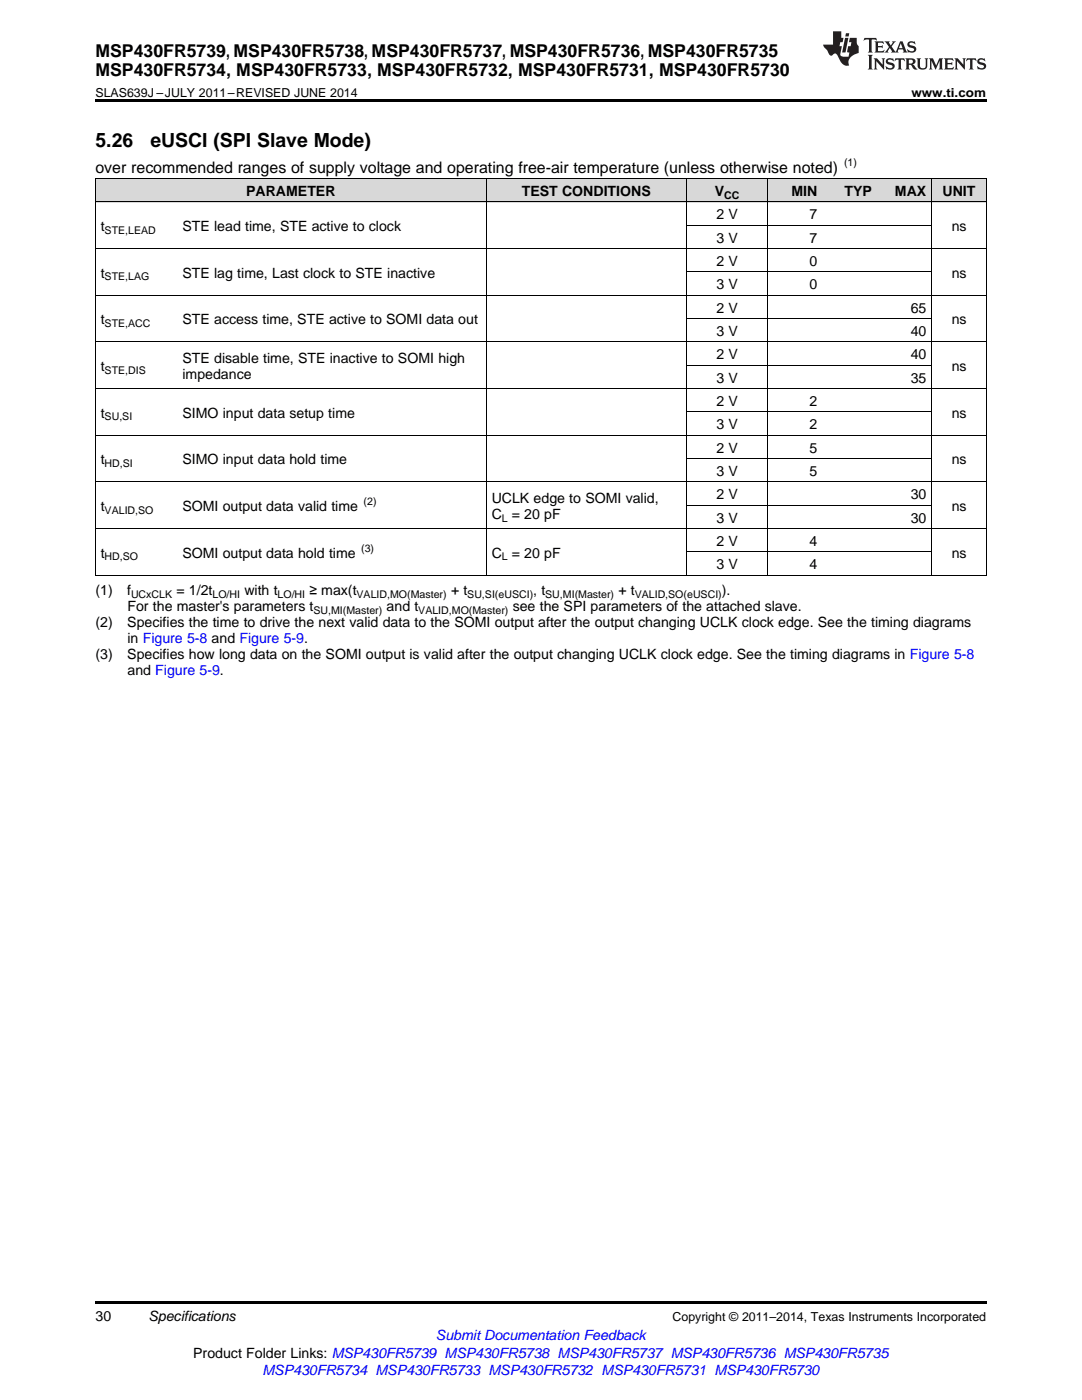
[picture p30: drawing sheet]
<svg xmlns="http://www.w3.org/2000/svg" width="216mm" height="279mm" viewBox="0 0 216 279" stroke-linecap="round" stroke-linejoin="round" font-family="sans-serif">
<defs><g id="words">
<g font-size="3.9">
<text x="19" y="29.3">5.26</text>
<text x="30" y="29.3">eUSCI (SPI Slave Mode)</text>
</g>
<g font-size="3.5">
<text x="19" y="11.3">MSP430FR5739, MSP430FR5738, MSP430FR5737, MSP430FR5736, MSP430FR5735</text>
<text x="19" y="15.2">MSP430FR5734, MSP430FR5733, MSP430FR5732, MSP430FR5731, MSP430FR5730</text>
</g>
<text font-size="3.2" x="19" y="34.4">over recommended ranges of supply voltage and operating free-air temperature (unless otherwise noted)</text>
<g font-size="2.8">
<text x="49.1" y="39.1">PARAMETER</text>
<text x="104.1" y="39.1">TEST CONDITIONS</text>
<text x="142.6" y="39.1">V</text>
<text x="157.9" y="39.1">MIN</text>
<text x="168.5" y="39.1">TYP</text>
<text x="178.6" y="39.1">MAX</text>
<text x="188.1" y="39.1">UNIT</text>
<text x="20.1" y="46.1">t</text>
<text x="36.4" y="46.1">STE lead time, STE active to clock</text>
<text x="142.9" y="43.7">2 V</text>
<text x="161.5" y="43.7">7</text>
<text x="189.9" y="46.1">ns</text>
<text x="142.9" y="48.4">3 V</text>
<text x="142.9" y="53.1">2 V</text>
<text x="161.5" y="48.4">7</text>
<text x="161.5" y="53.1">0</text>
<text x="20.1" y="55.4">t</text>
<text x="36.4" y="55.4">STE lag time, Last clock to STE inactive</text>
<text x="142.9" y="57.7">3 V</text>
<text x="161.5" y="57.7">0</text>
<text x="189.9" y="55.4">ns</text>
<text x="20.1" y="64.7">t</text>
<text x="36.4" y="64.7">STE access time, STE active to SOMI data out</text>
<text x="142.9" y="62.4">2 V</text>
<text x="181.7" y="62.4">65</text>
<text x="189.9" y="64.7">ns</text>
<text x="142.9" y="67">3 V</text>
<text x="142.9" y="71.7">2 V</text>
<text x="181.7" y="67">40</text>
<text x="181.7" y="71.7">40</text>
<text x="20.1" y="74">t</text>
<text x="36.4" y="72.4">STE disable time, STE inactive to SOMI high</text>
<text x="36.4" y="75.6">impedance</text>
<text x="142.9" y="76.3">3 V</text>
<text x="181.7" y="76.3">35</text>
<text x="189.9" y="74">ns</text>
<text x="20.1" y="83.3">t</text>
<text x="36.4" y="83.3">SIMO input data setup time</text>
<text x="142.9" y="81">2 V</text>
<text x="161.5" y="81">2</text>
<text x="189.9" y="83.3">ns</text>
<text x="142.9" y="85.7">3 V</text>
<text x="161.5" y="85.7">2</text>
<text x="20.1" y="92.6">t</text>
<text x="36.4" y="92.6">SIMO input data hold time</text>
<text x="142.9" y="90.3">2 V</text>
<text x="142.9" y="95">3 V</text>
<text x="161.5" y="90.3">5</text>
<text x="161.5" y="95">5</text>
<text x="189.9" y="92.6">ns</text>
<text x="20.1" y="102">t</text>
<text x="36.4" y="102">SOMI output data valid time</text>
<text x="98.1" y="100.4">UCLK edge to SOMI valid,</text>
<text x="142.9" y="99.6">2 V</text>
<text x="181.7" y="99.6">30</text>
<text x="189.9" y="102">ns</text>
<text x="98.1" y="103.5">C</text>
<text x="102.1" y="103.5">= 20 pF</text>
<text x="142.9" y="104.3">3 V</text>
<text x="181.7" y="104.3">30</text>
<text x="20.1" y="111.3">t</text>
<text x="36.4" y="111.3">SOMI output data hold time</text>
<text x="98.1" y="111.3">C</text>
<text x="102.1" y="111.3">= 20 pF</text>
<text x="142.9" y="108.9">2 V</text>
<text x="142.9" y="113.6">3 V</text>
<text x="161.5" y="108.9">4</text>
<text x="161.5" y="113.6">4</text>
<text x="189.9" y="111.3">ns</text>
<text x="19" y="118.7">(1)</text>
<text x="25.4" y="118.7">f</text>
<text x="35.2" y="118.7">= 1/2t</text>
<text x="48.8" y="118.7">with t</text>
<text x="61.7" y="118.7">≥ max(t</text>
<text x="90" y="118.7">+ t</text>
<text x="106.4" y="118.7">, t</text>
<text x="123.4" y="118.7">+ t</text>
<text x="144" y="118.7">).</text>
<text x="19" y="125.1">(2)</text>
<text x="25.4" y="125.1">Specifies the time to drive the next valid data to the SOMI output after the output changing UCLK clock edge. See the timing diagrams</text>
<text x="25.4" y="121.9">For the master's parameters t</text>
<text x="77.2" y="121.9">and t</text>
<text x="102.3" y="121.9">see the SPI parameters of the attached slave.</text>
<text x="19" y="131.4">(3)</text>
<text x="25.4" y="131.4">Specifies how long data on the SOMI output is valid after the output changing UCLK clock edge. See the timing diagrams in Figure 5-8</text>
<text x="25.4" y="128.3">in Figure 5-8 and Figure 5-9.</text>
<text x="25.4" y="134.6">and Figure 5-9.</text>
<text x="19" y="263.6">30</text>
<text x="29.6" y="263.6">Specifications</text>
<text x="38.6" y="270.9">Product Folder Links: MSP430FR5739 MSP430FR5738 MSP430FR5737 MSP430FR5736 MSP430FR5735</text>
</g>
<g font-size="2.8" fill="#00f">
<text x="87" y="267.4">Submit Documentation Feedback</text>
<text x="52.4" y="274.5">MSP430FR5734 MSP430FR5733 MSP430FR5732 MSP430FR5731 MSP430FR5730</text>
</g>
<g font-size="2.5">
<text x="19" y="19.3">SLAS639J –JULY 2011–REVISED JUNE 2014</text>
<text x="181.9" y="19.3">www.ti.com</text>
<text x="134.2" y="263.6">Copyright © 2011–2014, Texas Instruments Incorporated</text>
</g>
<g font-size="2.1">
<text x="168.4" y="33.2">(1)</text>
<text x="144.5" y="39.7">CC</text>
<text x="20.9" y="46.6">STE,LEAD</text>
<text x="20.9" y="56">STE,LAG</text>
<text x="20.9" y="65.3">STE,ACC</text>
<text x="20.9" y="74.6">STE,DIS</text>
<text x="20.9" y="83.9">SU,SI</text>
<text x="20.9" y="93.2">HD,SI</text>
<text x="72.5" y="100.8">(2)</text>
<text x="20.9" y="102.5">VALID,SO</text>
<text x="100.1" y="104.1">L</text>
<text x="20.9" y="111.8">HD,SO</text>
<text x="72.1" y="110.1">(3)</text>
<text x="100.1" y="111.8">L</text>
<text x="26.1" y="119.3">UCxCLK</text>
<text x="42.4" y="119.3">LO/HI</text>
<text x="55.4" y="119.3">LO/HI</text>
<text x="71.2" y="119.3">VALID,MO(Master)</text>
<text x="93.2" y="119.3">SU,SI(eUSCI)</text>
<text x="108.8" y="119.3">SU,MI(Master)</text>
<text x="126.6" y="119.3">VALID,SO(eUSCI)</text>
<text x="62.5" y="122.5">SU,MI(Master)</text>
<text x="83.5" y="122.5">VALID,MO(Master)</text>
</g>
</g></defs>
<g fill="#d8d8d8">
<path d="M19 35.7h16.3v4.7h-16.3z"/>
<path d="M35.3 35.7h61.7v4.7h-61.7z"/>
<path d="M97 35.7h39.9v4.7h-39.9z"/>
<path d="M136.9 35.7h16.4v4.7h-16.4z"/>
<path d="M153.3 35.7h10.9v4.7h-10.9z"/>
<path d="M164.2 35.7h10.8v4.7h-10.8z"/>
<path d="M175 35.7h10.9v4.7h-10.9z"/>
<path d="M185.9 35.7h10.9v4.7h-10.9z"/>
</g>
<path d="M19 19.9h177.8v.5h-177.8zM19 259.7h177.8v.5h-177.8z" fill="#000"/>
<g fill="none" stroke="#000" stroke-width=".2">
<path d="M19 35.6h177.8M19.1 35.7v79.2M97 35.7v79.2M136.9 35.7v79.2M153.2 35.7v79.2M185.9 35.7v79.2M196.8 35.7v79.2M19 58.9h177.8M19 49.6h177.8M19 40.3h177.8M136.9 54.3h49M136.9 45h49"/>
<path d="M19 77.6h177.8M19 68.2h177.8M136.9 72.9h49M136.9 63.6h49M19 96.2h177.8M19 86.9h177.8M136.9 91.5h49M136.9 82.2h49M19 114.8h177.8M19 105.5h177.8M136.9 110.2h49M136.9 100.8h49"/>
</g>
<g fill="#231f20">
<path d="M172.5 7.6l-.1 .5 .4-.2h.6v.1v2.1l-.2 .4h.9l-.2-.4v-2.1l.1-.1h.5l.5 .2-.2-.5zM174.5 8.3l.2 .3v1.5l-.2 .4h1.8l.2-.6a1.04 1.04 0 0 1-1.3 .2v-.7h.6l.3 .2v-.6l-.3 .2h-.6v-.6l.8-.1 .4 .3-.2-.5zM176.5 8.3l.9 1.1-.9 1.1h.8l-.2-.2 .4-.7 .5 .7-.2 .2h1.5l-.2-.2 .2-.4h.9l.1 .4-.2 .2h1l-.3-.3-.7-1.9h-.5l-.9 2-.8-1 .9-1h-.8l.1 .3-.4 .5-.3-.6 .1-.2zM179.7 8.6l.4 1h-.7zM181.3 8.4a.63 .63 0 0 0-.2 .7 .63 .63 0 0 0 .6 .4l.6 .2 .1 .2a.75 .75 0 0 1-.7 .4 .75 .75 0 0 1-.6-.5l.1 .7 .1-.1a1.11 1.11 0 0 0 1.5-.6 1.13 1.13 0 0 0-1.2-.8l-.1-.4a1.04 1.04 0 0 1 1.2 .2l-.2-.5-.2 .1-.4-.2zM173.2 10.9l.2 .4v2.2l-.2 .4h1l-.3-.4v-2.2l.3-.4zM174.3 11.6l.3 .4v1.5l-.3 .4h.8l-.2-.4v-1.3l1.5 1.7v-1.9l.2-.4h-.7l.2 .4v.9l-1.1-1.3zM177 11.8a.62 .62 0 0 0-.2 .7 .62 .62 0 0 0 .6 .4l.6 .1 .1 .3a.76 .76 0 0 1-.7 .3 .76 .76 0 0 1-.7-.4l.2 .7 .1-.1a1.11 1.11 0 0 0 1.5-.6 1.13 1.13 0 0 0-1.2-.8l-.1-.4a1.04 1.04 0 0 1 1.2 .2l-.2-.6-.2 .1-.5-.1zM178.7 11.6l-.2 .6a.61 .61 0 0 1 .8-.3v1.6l-.2 .4h.9l-.2-.4v-1.6a.63 .63 0 0 1 .7 .3l-.1-.6zM180.6 11.6l.3 .4v1.5l-.3 .4h1l-.2-.2-.1-.8 .6 .2a.76 .76 0 0 0 1.2 .7l-1-1a.58 .58 0 0 0 .6-.5 .58 .58 0 0 0-.5-.6zM181.4 11.9h.1a.45 .45 0 0 1 .5 .1 .45 .45 0 0 1 .1 .5l-.8 .2zM182.9 11.6l.2 .2a2.17 2.17 0 0 0 .3 1.9 .99 .99 0 0 0 1.6-.6v-1.1l.2-.4h-.7l.2 .2a1.92 1.92 0 0 1-.2 1.8 .6 .6 0 0 1-.9-.5v-1.1l.2-.4zM185.4 11.6l.2 .4v1.5l-.2 .4h.7l-.2-.4v-1.4l.8 1.8 .8-1.8v1.4l-.2 .4h.9l-.2-.4v-1.5l.2-.4h-.8l-.6 1.5-.6-1.5zM188.4 11.6l.2 .4v1.5l-.2 .4h1.8l.1-.6a1.04 1.04 0 0 1-1.2 .1v-.6h.5l.4 .2v-.6l-.4 .2h-.5v-.7h.8l.3 .3-.1-.6zM190.5 11.6l.2 .4v1.5l-.2 .4h.7l-.2-.4v-1.3l1.5 1.7v-1.9l.2-.4h-.7l.2 .4v.9l-1.1-1.3zM192.9 11.6l-.1 .6a.61 .61 0 0 1 .7-.3l.1 1.6-.3 .4h1l-.3-.4 .1-1.6a.63 .63 0 0 1 .7 .3l-.1-.6zM195.2 11.8a.62 .62 0 0 0-.2 .7 .62 .62 0 0 0 .6 .4l.6 .1 .1 .3a.76 .76 0 0 1-.7 .3 .76 .76 0 0 1-.6-.4l.1 .7 .1-.1a1.11 1.11 0 0 0 1.6-.6 1.13 1.13 0 0 0-1.3-.8l-.1-.4a1.04 1.04 0 0 1 1.2 .2l-.1-.6-.2 .1-.5-.1z"/>
<path d="M166.2 6.3v2.6h-1.9v.4l.8 .9a.91 .91 0 0 0 1 .8 .56 .56 0 0 1 .5-.3 .56 .56 0 0 1 .5 .3l.4 .8a1.53 1.53 0 0 0 1.9 1.2 1.54 1.54 0 0 1 1-2.1l.9-.3v-1.4a1.52 1.52 0 0 1-.4-1.6h-1.3l-.2 .8h.5l-.2 .8h-.5l-.1 1v.2l.4 .1-.2 .8a1.93 1.93 0 0 1-1.6-.3l.3-1.8h-.5l.2-.8h.4l.2-.8h-.4v-1.3zM168.6 7.6l-.6 2.9h.7l.6-2.9zM168.8 6.6l-.1 .7h.6l.2-.7z"/>
</g>
<use href="#words"/>
</svg>
